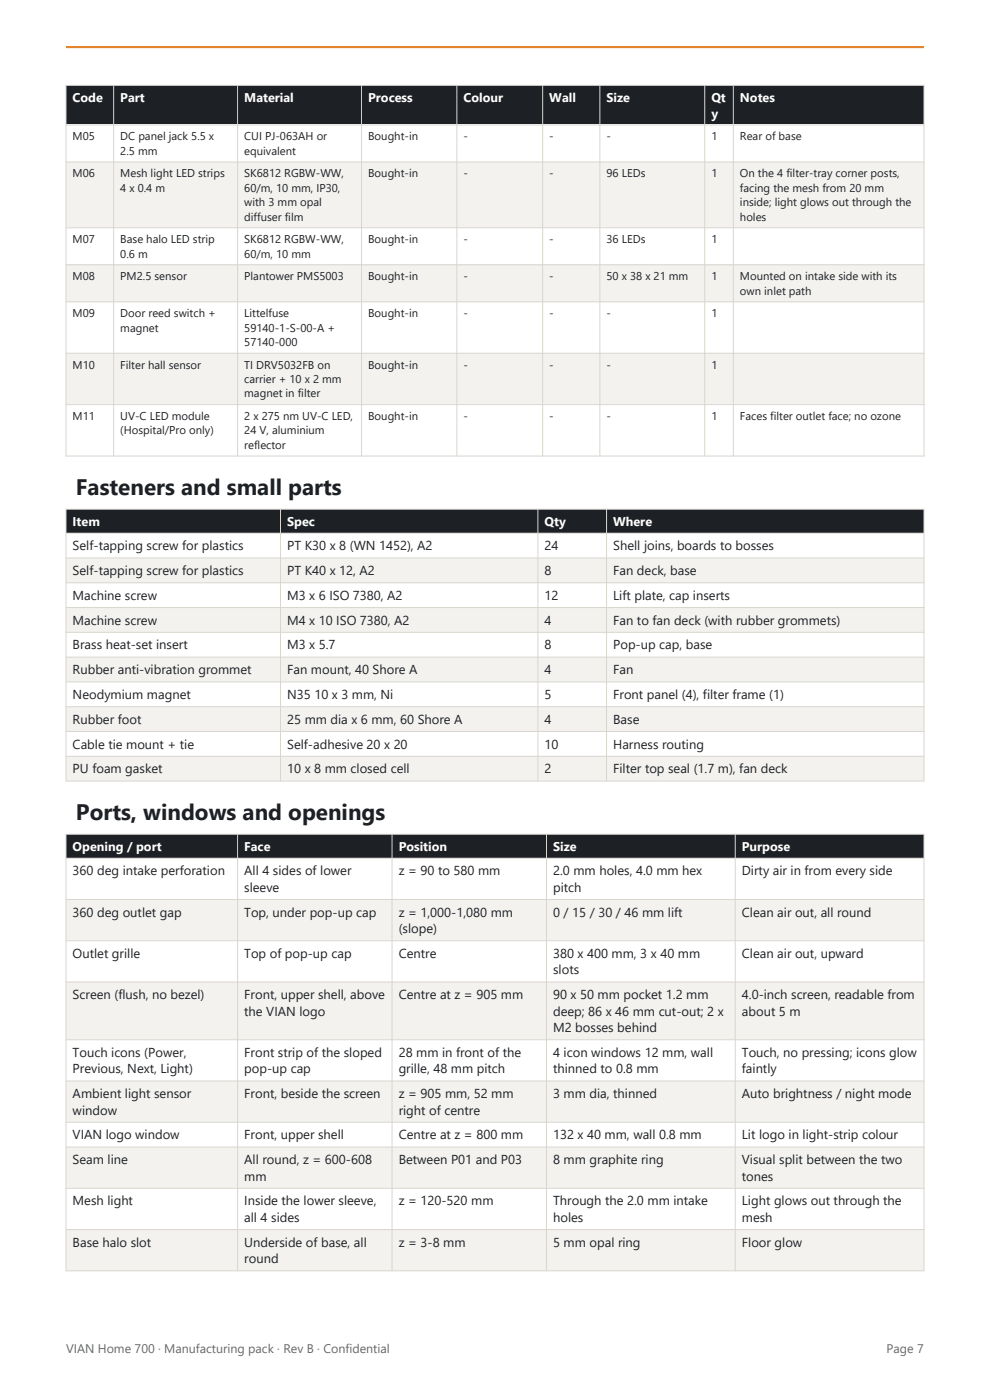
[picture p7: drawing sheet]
<svg xmlns="http://www.w3.org/2000/svg" width="210mm" height="297mm" viewBox="0 0 210 297" stroke-linecap="round" stroke-linejoin="round" font-family="sans-serif">
<defs><g id="words">
<g font-size="4.8" fill="#1d2126">
<text x="16.1" y="105">Fasteners and small parts</text>
<text x="16.1" y="174">Ports, windows and openings</text>
</g>
<g font-size="2.8" fill="#1d2126">
<text x="15.4" y="116.7">Self-tapping screw for plastics</text>
<text x="60.9" y="116.7">PT K30 x 8 (WN 1452), A2</text>
<text x="115.5" y="116.7">24</text>
<text x="130.1" y="116.7">Shell joins, boards to bosses</text>
<text x="15.4" y="122">Self-tapping screw for plastics</text>
<text x="60.9" y="122">PT K40 x 12, A2</text>
<text x="115.5" y="122">8</text>
<text x="130.1" y="122">Fan deck, base</text>
<text x="15.4" y="127.3">Machine screw</text>
<text x="60.9" y="127.3">M3 x 6 ISO 7380, A2</text>
<text x="115.5" y="127.3">12</text>
<text x="130.1" y="127.3">Lift plate, cap inserts</text>
<text x="15.4" y="132.5">Machine screw</text>
<text x="15.4" y="137.8">Brass heat-set insert</text>
<text x="60.9" y="132.5">M4 x 10 ISO 7380, A2</text>
<text x="60.9" y="137.8">M3 x 5.7</text>
<text x="115.5" y="132.5">4</text>
<text x="115.5" y="137.8">8</text>
<text x="130.1" y="132.5">Fan to fan deck (with rubber grommets)</text>
<text x="130.1" y="137.8">Pop-up cap, base</text>
<text x="15.4" y="143">Rubber anti-vibration grommet</text>
<text x="60.9" y="143">Fan mount, 40 Shore A</text>
<text x="115.5" y="143">4</text>
<text x="130.1" y="143">Fan</text>
<text x="15.4" y="148.3">Neodymium magnet</text>
<text x="60.9" y="148.3">N35 10 x 3 mm, Ni</text>
<text x="115.5" y="148.3">5</text>
<text x="130.1" y="148.3">Front panel (4), filter frame (1)</text>
<text x="15.4" y="153.6">Rubber foot</text>
<text x="60.9" y="153.6">25 mm dia x 6 mm, 60 Shore A</text>
<text x="115.5" y="153.6">4</text>
<text x="130.1" y="153.6">Base</text>
<text x="15.4" y="158.8">Cable tie mount + tie</text>
<text x="60.9" y="158.8">Self-adhesive 20 x 20</text>
<text x="115.5" y="158.8">10</text>
<text x="130.1" y="158.8">Harness routing</text>
<text x="15.4" y="164.1">PU foam gasket</text>
<text x="60.9" y="164.1">10 x 8 mm closed cell</text>
<text x="115.5" y="164.1">2</text>
<text x="130.1" y="164.1">Filter top seal (1.7 m), fan deck</text>
<text x="15.4" y="185.7">360 deg intake perforation</text>
<text x="51.8" y="185.7">All 4 sides of lower</text>
<text x="84.6" y="185.7">z = 90 to 580 mm</text>
<text x="117.3" y="185.7">2.0 mm holes, 4.0 mm hex</text>
<text x="157.4" y="185.7">Dirty air in from every side</text>
<text x="51.8" y="189.2">sleeve</text>
<text x="117.3" y="189.2">pitch</text>
<text x="15.4" y="194.5">360 deg outlet gap</text>
<text x="51.8" y="194.5">Top, under pop-up cap</text>
<text x="84.6" y="194.5">z = 1,000-1,080 mm</text>
<text x="84.6" y="197.9">(slope)</text>
<text x="117.3" y="194.5">0 / 15 / 30 / 46 mm lift</text>
<text x="157.4" y="194.5">Clean air out, all round</text>
<text x="15.4" y="203.2">Outlet grille</text>
<text x="51.8" y="203.2">Top of pop-up cap</text>
<text x="84.6" y="203.2">Centre</text>
<text x="117.3" y="203.2">380 x 400 mm, 3 x 40 mm</text>
<text x="157.4" y="203.2">Clean air out, upward</text>
<text x="117.3" y="206.7">slots</text>
<text x="15.4" y="212">Screen (flush, no bezel)</text>
<text x="51.8" y="212">Front, upper shell, above</text>
<text x="51.8" y="215.5">the VIAN logo</text>
<text x="84.6" y="212">Centre at z = 905 mm</text>
<text x="117.3" y="212">90 x 50 mm pocket 1.2 mm</text>
<text x="117.3" y="215.5">deep; 86 x 46 mm cut-out; 2 x</text>
<text x="157.4" y="212">4.0-inch screen, readable from</text>
<text x="157.4" y="215.5">about 5 m</text>
<text x="117.3" y="219">M2 bosses behind</text>
<text x="15.4" y="224.2">Touch icons (Power,</text>
<text x="15.4" y="227.7">Previous, Next, Light)</text>
<text x="51.8" y="224.2">Front strip of the sloped</text>
<text x="51.8" y="227.7">pop-up cap</text>
<text x="84.6" y="224.2">28 mm in front of the</text>
<text x="84.6" y="227.7">grille, 48 mm pitch</text>
<text x="117.3" y="224.2">4 icon windows 12 mm, wall</text>
<text x="117.3" y="227.7">thinned to 0.8 mm</text>
<text x="157.4" y="224.2">Touch, no pressing; icons glow</text>
<text x="157.4" y="227.7">faintly</text>
<text x="15.4" y="233">Ambient light sensor</text>
<text x="51.8" y="233">Front, beside the screen</text>
<text x="84.6" y="233">z = 905 mm, 52 mm</text>
<text x="117.3" y="233">3 mm dia, thinned</text>
<text x="157.4" y="233">Auto brightness / night mode</text>
<text x="15.4" y="236.5">window</text>
<text x="84.6" y="236.5">right of centre</text>
<text x="15.4" y="241.7">VIAN logo window</text>
<text x="51.8" y="241.7">Front, upper shell</text>
<text x="84.6" y="241.7">Centre at z = 800 mm</text>
<text x="117.3" y="241.7">132 x 40 mm, wall 0.8 mm</text>
<text x="157.4" y="241.7">Lit logo in light-strip colour</text>
<text x="15.4" y="247">Seam line</text>
<text x="51.8" y="247">All round, z = 600-608</text>
<text x="51.8" y="250.5">mm</text>
<text x="84.6" y="247">Between P01 and P03</text>
<text x="117.3" y="247">8 mm graphite ring</text>
<text x="157.4" y="247">Visual split between the two</text>
<text x="157.4" y="250.5">tones</text>
<text x="15.4" y="255.7">Mesh light</text>
<text x="51.8" y="255.7">Inside the lower sleeve,</text>
<text x="84.6" y="255.7">z = 120-520 mm</text>
<text x="117.3" y="255.7">Through the 2.0 mm intake</text>
<text x="157.4" y="255.7">Light glows out through the</text>
<text x="51.8" y="259.2">all 4 sides</text>
<text x="117.3" y="259.2">holes</text>
<text x="157.4" y="259.2">mesh</text>
<text x="15.4" y="264.5">Base halo slot</text>
<text x="51.8" y="264.5">Underside of base, all</text>
<text x="51.8" y="268">round</text>
<text x="84.6" y="264.5">z = 3-8 mm</text>
<text x="117.3" y="264.5">5 mm opal ring</text>
<text x="157.4" y="264.5">Floor glow</text>
</g>
<g font-size="2.7" fill="#fff">
<text x="15.4" y="21.7">Code</text>
<text x="25.5" y="21.7">Part</text>
<text x="51.8" y="21.7">Material</text>
<text x="78.1" y="21.7">Process</text>
<text x="98.3" y="21.7">Colour</text>
<text x="116.5" y="21.7">Wall</text>
<text x="128.7" y="21.7">Size</text>
<text x="150.9" y="21.7">Qt</text>
<text x="157" y="21.7">Notes</text>
<text x="150.9" y="25">y</text>
<text x="15.4" y="111.6">Item</text>
<text x="60.9" y="111.6">Spec</text>
<text x="115.5" y="111.6">Qty</text>
<text x="130.1" y="111.6">Where</text>
<text x="15.4" y="180.6">Opening / port</text>
<text x="51.8" y="180.6">Face</text>
<text x="84.6" y="180.6">Position</text>
<text x="117.3" y="180.6">Size</text>
<text x="157.4" y="180.6">Purpose</text>
</g>
<g font-size="2.6" fill="#5f6670">
<text x="14" y="287">VIAN Home 700 · Manufacturing pack · Rev B · Confidential</text>
<text x="188.1" y="287">Page 7</text>
</g>
<g font-size="2.4" fill="#1d2126">
<text x="15.4" y="29.8">M05</text>
<text x="25.5" y="29.8">DC panel jack 5.5 x</text>
<text x="51.8" y="29.8">CUI PJ-063AH or</text>
<text x="78.1" y="29.8">Bought-in</text>
<text x="98.3" y="29.8">-</text>
<text x="116.5" y="29.8">-</text>
<text x="128.7" y="29.8">-</text>
<text x="150.9" y="29.8">1</text>
<text x="157" y="29.8">Rear of base</text>
<text x="25.5" y="32.8">2.5 mm</text>
<text x="51.8" y="32.8">equivalent</text>
<text x="15.4" y="37.7">M06</text>
<text x="25.5" y="37.7">Mesh light LED strips</text>
<text x="25.5" y="40.7">4 x 0.4 m</text>
<text x="51.8" y="37.7">SK6812 RGBW-WW,</text>
<text x="51.8" y="40.7">60/m, 10 mm, IP30,</text>
<text x="78.1" y="37.7">Bought-in</text>
<text x="98.3" y="37.7">-</text>
<text x="116.5" y="37.7">-</text>
<text x="128.7" y="37.7">96 LEDs</text>
<text x="150.9" y="37.7">1</text>
<text x="157" y="37.7">On the 4 filter-tray corner posts,</text>
<text x="157" y="40.7">facing the mesh from 20 mm</text>
<text x="51.8" y="43.7">with 3 mm opal</text>
<text x="51.8" y="46.8">diffuser film</text>
<text x="157" y="43.7">inside; light glows out through the</text>
<text x="157" y="46.8">holes</text>
<text x="15.4" y="51.6">M07</text>
<text x="25.5" y="51.6">Base halo LED strip</text>
<text x="51.8" y="51.6">SK6812 RGBW-WW,</text>
<text x="78.1" y="51.6">Bought-in</text>
<text x="98.3" y="51.6">-</text>
<text x="116.5" y="51.6">-</text>
<text x="128.7" y="51.6">36 LEDs</text>
<text x="150.9" y="51.6">1</text>
<text x="15.4" y="59.5">M08</text>
<text x="25.5" y="54.6">0.6 m</text>
<text x="25.5" y="59.5">PM2.5 sensor</text>
<text x="51.8" y="54.6">60/m, 10 mm</text>
<text x="51.8" y="59.5">Plantower PMS5003</text>
<text x="78.1" y="59.5">Bought-in</text>
<text x="98.3" y="59.5">-</text>
<text x="116.5" y="59.5">-</text>
<text x="128.7" y="59.5">50 x 38 x 21 mm</text>
<text x="150.9" y="59.5">1</text>
<text x="157" y="59.5">Mounted on intake side with its</text>
<text x="157" y="62.5">own inlet path</text>
<text x="15.4" y="67.3">M09</text>
<text x="25.5" y="67.3">Door reed switch +</text>
<text x="25.5" y="70.4">magnet</text>
<text x="51.8" y="67.3">Littelfuse</text>
<text x="51.8" y="70.4">59140-1-S-00-A +</text>
<text x="78.1" y="67.3">Bought-in</text>
<text x="98.3" y="67.3">-</text>
<text x="116.5" y="67.3">-</text>
<text x="128.7" y="67.3">-</text>
<text x="150.9" y="67.3">1</text>
<text x="51.8" y="73.4">57140-000</text>
<text x="15.4" y="78.2">M10</text>
<text x="25.5" y="78.2">Filter hall sensor</text>
<text x="51.8" y="78.2">TI DRV5032FB on</text>
<text x="51.8" y="81.3">carrier + 10 x 2 mm</text>
<text x="78.1" y="78.2">Bought-in</text>
<text x="98.3" y="78.2">-</text>
<text x="116.5" y="78.2">-</text>
<text x="128.7" y="78.2">-</text>
<text x="150.9" y="78.2">1</text>
<text x="15.4" y="89.1">M11</text>
<text x="25.5" y="89.1">UV-C LED module</text>
<text x="51.8" y="84.3">magnet in filter</text>
<text x="51.8" y="89.1">2 x 275 nm UV-C LED,</text>
<text x="78.1" y="89.1">Bought-in</text>
<text x="98.3" y="89.1">-</text>
<text x="116.5" y="89.1">-</text>
<text x="128.7" y="89.1">-</text>
<text x="150.9" y="89.1">1</text>
<text x="157" y="89.1">Faces filter outlet face; no ozone</text>
<text x="25.5" y="92.2">(Hospital/Pro only)</text>
<text x="51.8" y="92.2">24 V, aluminium</text>
<text x="51.8" y="95.2">reflector</text>
</g>
</g></defs>
<path d="M14 10h182" fill="none" stroke="#e07a1f" stroke-width=".42"/>
<path d="M14 18.1h182v8.4h-182z" fill-rule="evenodd" fill="#1d2126"/>
<path d="M14 26.5h182v7.9h-182z" fill-rule="evenodd" fill="#fff"/>
<path d="M14 34.4h182v13.9h-182z" fill-rule="evenodd" fill="#f4f2ee"/>
<path d="M14 48.3h182v7.9h-182z" fill-rule="evenodd" fill="#fff"/>
<path d="M14 56.2h182v7.8h-182z" fill-rule="evenodd" fill="#f4f2ee"/>
<path d="M14 64h182v10.9h-182z" fill-rule="evenodd" fill="#fff"/>
<path d="M14 74.9h182v10.9h-182z" fill-rule="evenodd" fill="#f4f2ee"/>
<path d="M14 85.8h182v10.9h-182z" fill-rule="evenodd" fill="#fff"/>
<g fill="none" stroke="#d9d6cf" stroke-width=".21">
<path d="M14 18.1h182v78.6h-182zM24.1 18.1v78.6M50.4 18.1v78.6M76.7 18.1v78.6M96.9 18.1v78.6M115.1 18.1v78.6M127.2 18.1v78.6M149.5 18.1v78.6M155.6 18.1v78.6M14 26.5h182M14 34.4h182M14 48.3h182"/>
<path d="M14 56.2h182M14 64h182M14 74.9h182M14 85.8h182"/>
</g>
<path d="M14 108h182v5.1h-182z" fill-rule="evenodd" fill="#1d2126"/>
<path d="M14 113.1h182v5.3h-182z" fill-rule="evenodd" fill="#fff"/>
<path d="M14 118.4h182v5.2h-182z" fill-rule="evenodd" fill="#f4f2ee"/>
<path d="M14 123.6h182v5.3h-182z" fill-rule="evenodd" fill="#fff"/>
<path d="M14 128.9h182v5.2h-182z" fill-rule="evenodd" fill="#f4f2ee"/>
<path d="M14 134.1h182v5.3h-182z" fill-rule="evenodd" fill="#fff"/>
<path d="M14 139.4h182v5.3h-182z" fill-rule="evenodd" fill="#f4f2ee"/>
<path d="M14 144.7h182v5.2h-182z" fill-rule="evenodd" fill="#fff"/>
<path d="M14 149.9h182v5.3h-182z" fill-rule="evenodd" fill="#f4f2ee"/>
<path d="M14 155.2h182v5.2h-182z" fill-rule="evenodd" fill="#fff"/>
<path d="M14 160.4h182v5.3h-182z" fill-rule="evenodd" fill="#f4f2ee"/>
<g fill="none" stroke="#d9d6cf" stroke-width=".21">
<path d="M14 108h182v57.7h-182zM14 113.1h182M14 118.4h182M59.5 108v57.7M114.1 108v57.7M128.7 108v57.7M14 123.6h182M14 128.9h182M14 134.1h182M14 139.4h182M14 144.7h182M14 149.9h182"/>
<path d="M14 155.2h182M14 160.4h182"/>
</g>
<path d="M14 177h182v5.1h-182z" fill-rule="evenodd" fill="#1d2126"/>
<path d="M14 182.1h182v8.7h-182z" fill-rule="evenodd" fill="#fff"/>
<path d="M14 190.8h182v8.8h-182z" fill-rule="evenodd" fill="#f4f2ee"/>
<path d="M14 199.6h182v8.7h-182z" fill-rule="evenodd" fill="#fff"/>
<path d="M14 208.3h182v12.3h-182z" fill-rule="evenodd" fill="#f4f2ee"/>
<path d="M14 220.6h182v8.7h-182z" fill-rule="evenodd" fill="#fff"/>
<path d="M14 229.3h182v8.8h-182z" fill-rule="evenodd" fill="#f4f2ee"/>
<path d="M14 238.1h182v5.2h-182z" fill-rule="evenodd" fill="#fff"/>
<path d="M14 243.3h182v8.8h-182z" fill-rule="evenodd" fill="#f4f2ee"/>
<path d="M14 252.1h182v8.7h-182z" fill-rule="evenodd" fill="#fff"/>
<path d="M14 260.8h182v8.8h-182z" fill-rule="evenodd" fill="#f4f2ee"/>
<g fill="none" stroke="#d9d6cf" stroke-width=".21">
<path d="M14 177h182v92.6h-182zM50.4 177v92.6M83.2 177v92.6M115.9 177v92.6M156 177v92.6M14 182.1h182M14 190.8h182M14 199.6h182M14 208.3h182M14 220.6h182M14 229.3h182M14 238.1h182"/>
<path d="M14 243.3h182M14 252.1h182M14 260.8h182"/>
</g>
<use href="#words"/>
</svg>
